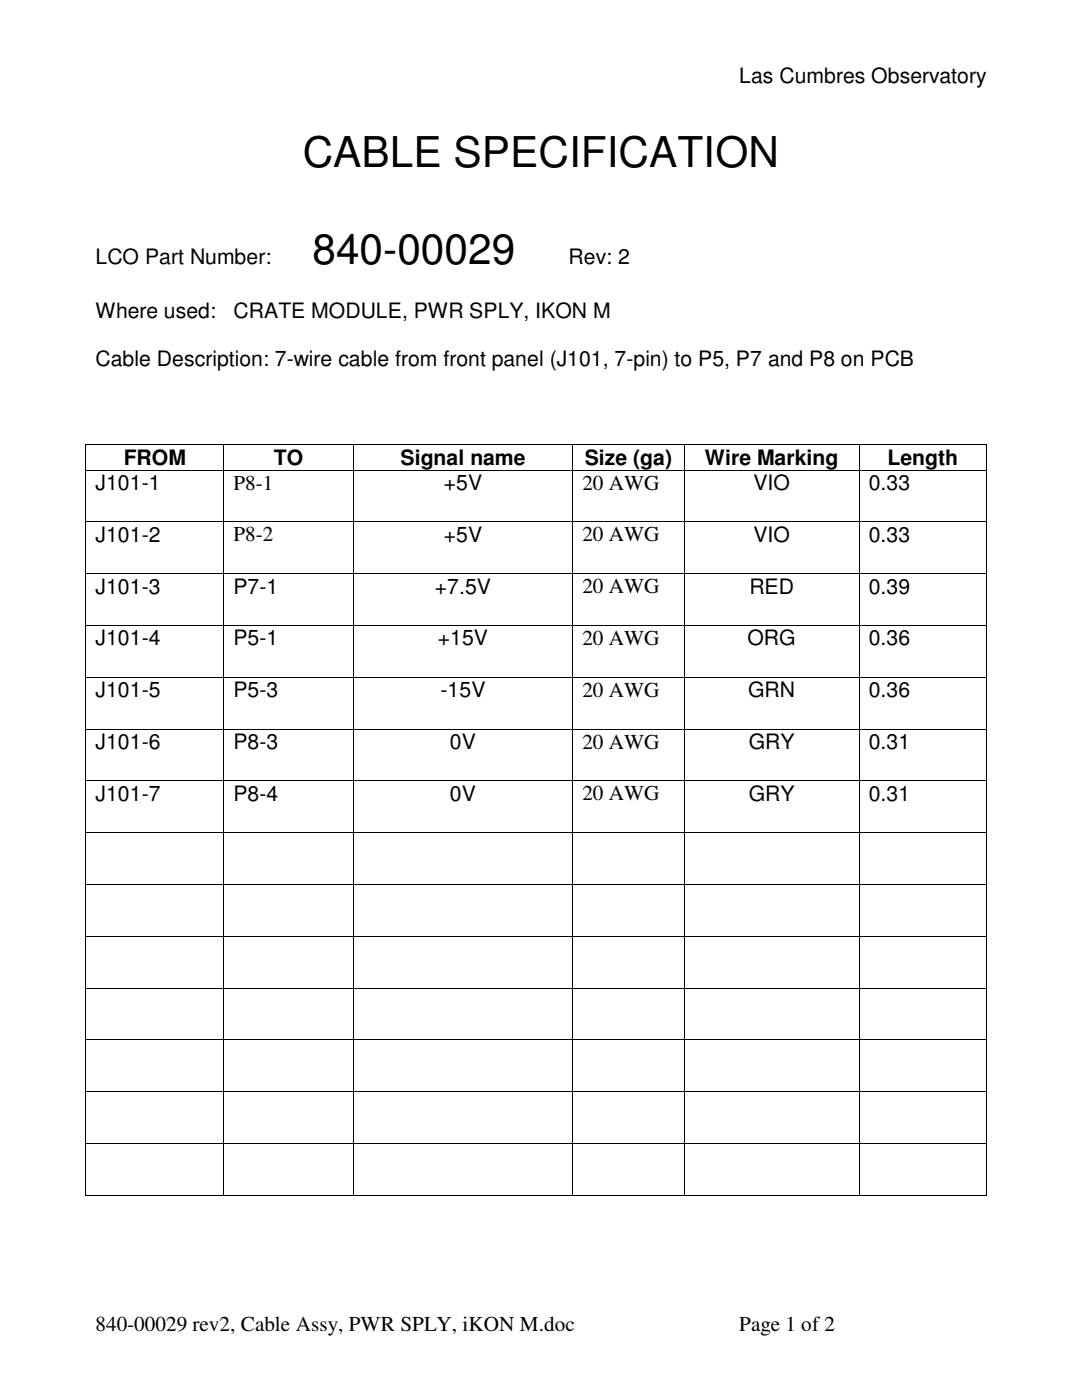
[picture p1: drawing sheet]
<svg xmlns="http://www.w3.org/2000/svg" width="216mm" height="279mm" viewBox="0 0 216 279" stroke-linecap="round" stroke-linejoin="round" font-family="sans-serif">
<defs><g id="words">
<g font-size="8.5">
<text x="60.4" y="33.2">CABLE SPECIFICATION</text>
<text x="62.4" y="52.7">840-00029</text>
</g>
<g font-size="4.2">
<text x="147.5" y="16.6">Las Cumbres Observatory</text>
<text x="19" y="52.7">LCO Part Number:</text>
<text x="113.5" y="52.7">Rev: 2</text>
<text x="19.1" y="63.4">Where used:</text>
<text x="46.6" y="63.4">CRATE MODULE, PWR SPLY, IKON M</text>
<text x="19.1" y="73.1">Cable Description: 7-wire cable from front panel (J101, 7-pin) to P5, P7 and P8 on PCB</text>
<text x="24.7" y="92.8">FROM</text>
<text x="54.7" y="92.8">TO</text>
<text x="79.9" y="92.8">Signal name</text>
<text x="116.7" y="92.8">Size (ga)</text>
<text x="140.7" y="92.8">Wire Marking</text>
<text x="177.1" y="92.8">Length</text>
<text x="19" y="97.8">J101-1</text>
<text x="46.6" y="97.7">P8-1</text>
<text x="88.6" y="97.8">+5V</text>
<text x="116.2" y="97.7">20 AWG</text>
<text x="150.3" y="97.8">VIO</text>
<text x="173.4" y="97.8">0.33</text>
<text x="19" y="108.1">J101-2</text>
<text x="46.6" y="108">P8-2</text>
<text x="88.6" y="108.1">+5V</text>
<text x="116.2" y="108">20 AWG</text>
<text x="150.3" y="108.1">VIO</text>
<text x="173.4" y="108.1">0.33</text>
<text x="19" y="118.4">J101-3</text>
<text x="46.6" y="118.4">P7-1</text>
<text x="86.8" y="118.4">+7.5V</text>
<text x="116.2" y="118.4">20 AWG</text>
<text x="149.5" y="118.4">RED</text>
<text x="173.4" y="118.4">0.39</text>
<text x="19" y="128.8">J101-4</text>
<text x="46.6" y="128.8">P5-1</text>
<text x="87.4" y="128.8">+15V</text>
<text x="116.2" y="128.7">20 AWG</text>
<text x="149.1" y="128.8">ORG</text>
<text x="173.4" y="128.8">0.36</text>
<text x="19" y="139.1">J101-5</text>
<text x="46.6" y="139.1">P5-3</text>
<text x="87.9" y="139.1">-15V</text>
<text x="116.2" y="139.1">20 AWG</text>
<text x="149.3" y="139.1">GRN</text>
<text x="173.4" y="139.1">0.36</text>
<text x="19" y="149.5">J101-6</text>
<text x="46.6" y="149.5">P8-3</text>
<text x="89.8" y="149.5">0V</text>
<text x="116.2" y="149.4">20 AWG</text>
<text x="149.4" y="149.5">GRY</text>
<text x="173.4" y="149.5">0.31</text>
<text x="19" y="159.8">J101-7</text>
<text x="46.6" y="159.8">P8-4</text>
<text x="89.8" y="159.8">0V</text>
<text x="116.2" y="159.7">20 AWG</text>
<text x="149.4" y="159.8">GRY</text>
<text x="173.4" y="159.8">0.31</text>
<text x="19" y="265.6">840-00029 rev2, Cable Assy, PWR SPLY, iKON M.doc</text>
<text x="147.5" y="265.6">Page 1 of 2</text>
</g>
</g></defs>
<g fill="#000">
<path d="M17.1 88.7h.1v.2h-.1zM17.1 93.7h.1v.2h-.1zM44.6 88.7h.1v.2h-.1zM44.6 93.7h.1v.2h-.1zM70.4 88.7h.2v.2h-.2zM70.4 93.7h.2v.2h-.2zM114.2 88.7h.2v.2h-.2zM114.2 93.7h.2v.2h-.2zM136.4 88.7h.2v.2h-.2zM136.4 93.7h.2v.2h-.2zM171.4 88.7h.1v.2h-.1zM171.4 93.7h.1v.2h-.1z"/>
<path d="M196.8 88.7h.1v.2h-.1zM196.8 93.7h.1v.2h-.1zM17.1 104.1h.1v.1h-.1zM17.1 114.4h.1v.2h-.1zM44.6 104.1h.1v.1h-.1zM44.6 114.4h.1v.2h-.1zM70.4 104.1h.2v.1h-.2zM70.4 114.4h.2v.2h-.2zM114.2 104.1h.2v.1h-.2zM114.2 114.4h.2v.2h-.2zM136.4 104.1h.2v.1h-.2zM136.4 114.4h.2v.2h-.2z"/>
<path d="M171.4 104.1h.1v.1h-.1zM171.4 114.4h.1v.2h-.1zM196.8 104.1h.1v.1h-.1zM196.8 114.4h.1v.2h-.1zM17.1 124.8h.1v.1h-.1zM17.1 135.1h.1v.2h-.1zM44.6 124.8h.1v.1h-.1zM44.6 135.1h.1v.2h-.1zM70.4 124.8h.2v.1h-.2zM70.4 135.1h.2v.2h-.2zM114.2 124.8h.2v.1h-.2zM114.2 135.1h.2v.2h-.2z"/>
<path d="M136.4 124.8h.2v.1h-.2zM136.4 135.1h.2v.2h-.2zM171.4 124.8h.1v.1h-.1zM171.4 135.1h.1v.2h-.1zM196.8 124.8h.1v.1h-.1zM196.8 135.1h.1v.2h-.1zM17.1 145.4h.1v.2h-.1zM17.1 155.7h.1v.2h-.1zM44.6 145.4h.1v.2h-.1zM44.6 155.7h.1v.2h-.1zM70.4 145.4h.2v.2h-.2zM70.4 155.7h.2v.2h-.2z"/>
<path d="M114.2 145.4h.2v.2h-.2zM114.2 155.7h.2v.2h-.2zM136.4 145.4h.2v.2h-.2zM136.4 155.7h.2v.2h-.2zM171.4 145.4h.1v.2h-.1zM171.4 155.7h.1v.2h-.1zM196.8 145.4h.1v.2h-.1zM196.8 155.7h.1v.2h-.1zM17.1 166.1h.1v.1h-.1zM17.1 176.4h.1v.2h-.1zM44.6 166.1h.1v.1h-.1zM44.6 176.4h.1v.2h-.1z"/>
<path d="M70.4 166.1h.2v.1h-.2zM70.4 176.4h.2v.2h-.2zM114.2 166.1h.2v.1h-.2zM114.2 176.4h.2v.2h-.2zM136.4 166.1h.2v.1h-.2zM136.4 176.4h.2v.2h-.2zM171.4 166.1h.1v.1h-.1zM171.4 176.4h.1v.2h-.1zM196.8 166.1h.1v.1h-.1zM196.8 176.4h.1v.2h-.1zM17.1 186.8h.1v.1h-.1zM17.1 197.1h.1v.2h-.1z"/>
<path d="M44.6 186.8h.1v.1h-.1zM44.6 197.1h.1v.2h-.1zM70.4 186.8h.2v.1h-.2zM70.4 197.1h.2v.2h-.2zM114.2 186.8h.2v.1h-.2zM114.2 197.1h.2v.2h-.2zM136.4 186.8h.2v.1h-.2zM136.4 197.1h.2v.2h-.2zM171.4 186.8h.1v.1h-.1zM171.4 197.1h.1v.2h-.1zM196.8 186.8h.1v.1h-.1zM196.8 197.1h.1v.2h-.1z"/>
<path d="M17.1 207.4h.1v.2h-.1zM17.1 217.8h.1v.1h-.1zM44.6 207.4h.1v.2h-.1zM44.6 217.8h.1v.1h-.1zM70.4 207.4h.2v.2h-.2zM70.4 217.8h.2v.1h-.2zM114.2 207.4h.2v.2h-.2zM114.2 217.8h.2v.1h-.2zM136.4 207.4h.2v.2h-.2zM136.4 217.8h.2v.1h-.2zM171.4 207.4h.1v.2h-.1zM171.4 217.8h.1v.1h-.1z"/>
<path d="M196.8 207.4h.1v.2h-.1zM196.8 217.8h.1v.1h-.1zM17.1 228.1h.1v.2h-.1zM17.1 238.5h.1v.1h-.1zM44.6 228.1h.1v.2h-.1zM44.6 238.5h.1v.1h-.1zM70.4 228.1h.2v.2h-.2zM70.4 238.5h.2v.1h-.2zM114.2 228.1h.2v.2h-.2zM114.2 238.5h.2v.1h-.2zM136.4 228.1h.2v.2h-.2zM136.4 238.5h.2v.1h-.2z"/>
<path d="M171.4 228.1h.1v.2h-.1zM171.4 238.5h.1v.1h-.1zM196.8 228.1h.1v.2h-.1zM196.8 238.5h.1v.1h-.1z"/>
</g>
<g fill="none" stroke="#000" stroke-width=".2">
<path d="M17.1 88.9v4.8M17.1 93.9v10.2M17.2 88.8h27.4M17.2 93.8h27.4M44.7 88.9v4.8M44.7 93.9v10.2M44.7 88.8h25.7M44.7 93.8h25.7M70.5 88.9v4.8M70.5 93.9v10.2M70.6 88.8h43.6M70.6 93.8h43.6"/>
<path d="M114.3 88.9v4.8M114.3 93.9v10.2M114.4 88.8h22M114.4 93.8h22M136.5 88.9v4.8M136.5 93.9v10.2M136.6 88.8h34.8M136.6 93.8h34.8M171.4 88.9v4.8M171.4 93.9v10.2M171.5 88.8h25.3M171.5 93.8h25.3"/>
<path d="M196.8 88.9v4.8M196.8 93.9v10.2M17.1 104.2v10.2M17.1 114.6v10.2M17.2 104.1h27.4M17.2 114.5h27.4M44.7 104.2v10.2M44.7 114.6v10.2M44.7 104.1h25.7M44.7 114.5h25.7M70.5 104.2v10.2M70.5 114.6v10.2"/>
<path d="M70.6 104.1h43.6M70.6 114.5h43.6M114.3 104.2v10.2M114.3 114.6v10.2M114.4 104.1h22M114.4 114.5h22M136.5 104.2v10.2M136.5 114.6v10.2M136.6 104.1h34.8M136.6 114.5h34.8M171.4 104.2v10.2M171.4 114.6v10.2"/>
<path d="M171.5 104.1h25.3M171.5 114.5h25.3M196.8 104.2v10.2M196.8 114.6v10.2M17.1 124.9v10.2M17.1 135.3v10.1M17.2 124.8h27.4M17.2 135.2h27.4M44.7 124.9v10.2M44.7 135.3v10.1M44.7 124.8h25.7M44.7 135.2h25.7"/>
<path d="M70.5 124.9v10.2M70.5 135.3v10.1M70.6 124.8h43.6M70.6 135.2h43.6M114.3 124.9v10.2M114.3 135.3v10.1M114.4 124.8h22M114.4 135.2h22M136.5 124.9v10.2M136.5 135.3v10.1M136.6 124.8h34.8M136.6 135.2h34.8"/>
<path d="M171.4 124.9v10.2M171.4 135.3v10.1M171.5 124.8h25.3M171.5 135.2h25.3M196.8 124.9v10.2M196.8 135.3v10.1M17.1 145.6v10.1M17.1 155.9v10.2M17.2 145.5h27.4M17.2 155.8h27.4M44.7 145.6v10.1M44.7 155.9v10.2"/>
<path d="M44.7 145.5h25.7M44.7 155.8h25.7M70.5 145.6v10.1M70.5 155.9v10.2M70.6 145.5h43.6M70.6 155.8h43.6M114.3 145.6v10.1M114.3 155.9v10.2M114.4 145.5h22M114.4 155.8h22M136.5 145.6v10.1M136.5 155.9v10.2"/>
<path d="M136.6 145.5h34.8M136.6 155.8h34.8M171.4 145.6v10.1M171.4 155.9v10.2M171.5 145.5h25.3M171.5 155.8h25.3M196.8 145.6v10.1M196.8 155.9v10.2M17.1 166.2v10.2M17.1 176.6v10.2M17.2 166.2h27.4M17.2 176.5h27.4"/>
<path d="M44.7 166.2v10.2M44.7 176.6v10.2M44.7 166.2h25.7M44.7 176.5h25.7M70.5 166.2v10.2M70.5 176.6v10.2M70.6 166.2h43.6M70.6 176.5h43.6M114.3 166.2v10.2M114.3 176.6v10.2M114.4 166.2h22M114.4 176.5h22"/>
<path d="M136.5 166.2v10.2M136.5 176.6v10.2M136.6 166.2h34.8M136.6 176.5h34.8M171.4 166.2v10.2M171.4 176.6v10.2M171.5 166.2h25.3M171.5 176.5h25.3M196.8 166.2v10.2M196.8 176.6v10.2M17.1 186.9v10.2M17.1 197.3v10.1"/>
<path d="M17.2 186.9h27.4M17.2 197.2h27.4M44.7 186.9v10.2M44.7 197.3v10.1M44.7 186.9h25.7M44.7 197.2h25.7M70.5 186.9v10.2M70.5 197.3v10.1M70.6 186.9h43.6M70.6 197.2h43.6M114.3 186.9v10.2M114.3 197.3v10.1"/>
<path d="M114.4 186.9h22M114.4 197.2h22M136.5 186.9v10.2M136.5 197.3v10.1M136.6 186.9h34.8M136.6 197.2h34.8M171.4 186.9v10.2M171.4 197.3v10.1M171.5 186.9h25.3M171.5 197.2h25.3M196.8 186.9v10.2M196.8 197.3v10.1"/>
<path d="M17.1 207.6v10.2M17.1 217.9v10.2M17.2 207.5h27.4M17.2 217.8h27.4M44.7 207.6v10.2M44.7 217.9v10.2M44.7 207.5h25.7M44.7 217.8h25.7M70.5 207.6v10.2M70.5 217.9v10.2M70.6 207.5h43.6M70.6 217.8h43.6"/>
<path d="M114.3 207.6v10.2M114.3 217.9v10.2M114.4 207.5h22M114.4 217.8h22M136.5 207.6v10.2M136.5 217.9v10.2M136.6 207.5h34.8M136.6 217.8h34.8M171.4 207.6v10.2M171.4 217.9v10.2M171.5 207.5h25.3M171.5 217.8h25.3"/>
<path d="M196.8 207.6v10.2M196.8 217.9v10.2M17.1 228.3v10.2M17.2 228.2h27.4M17.2 238.5h27.4M44.7 228.3v10.2M44.7 228.2h25.7M44.7 238.5h25.7M70.5 228.3v10.2M70.6 228.2h43.6M70.6 238.5h43.6M114.3 228.3v10.2"/>
<path d="M114.4 228.2h22M114.4 238.5h22M136.5 228.3v10.2M136.6 228.2h34.8M136.6 238.5h34.8M171.4 228.3v10.2M171.5 228.2h25.3M171.5 238.5h25.3M196.8 228.3v10.2"/>
</g>
<use href="#words"/>
</svg>
